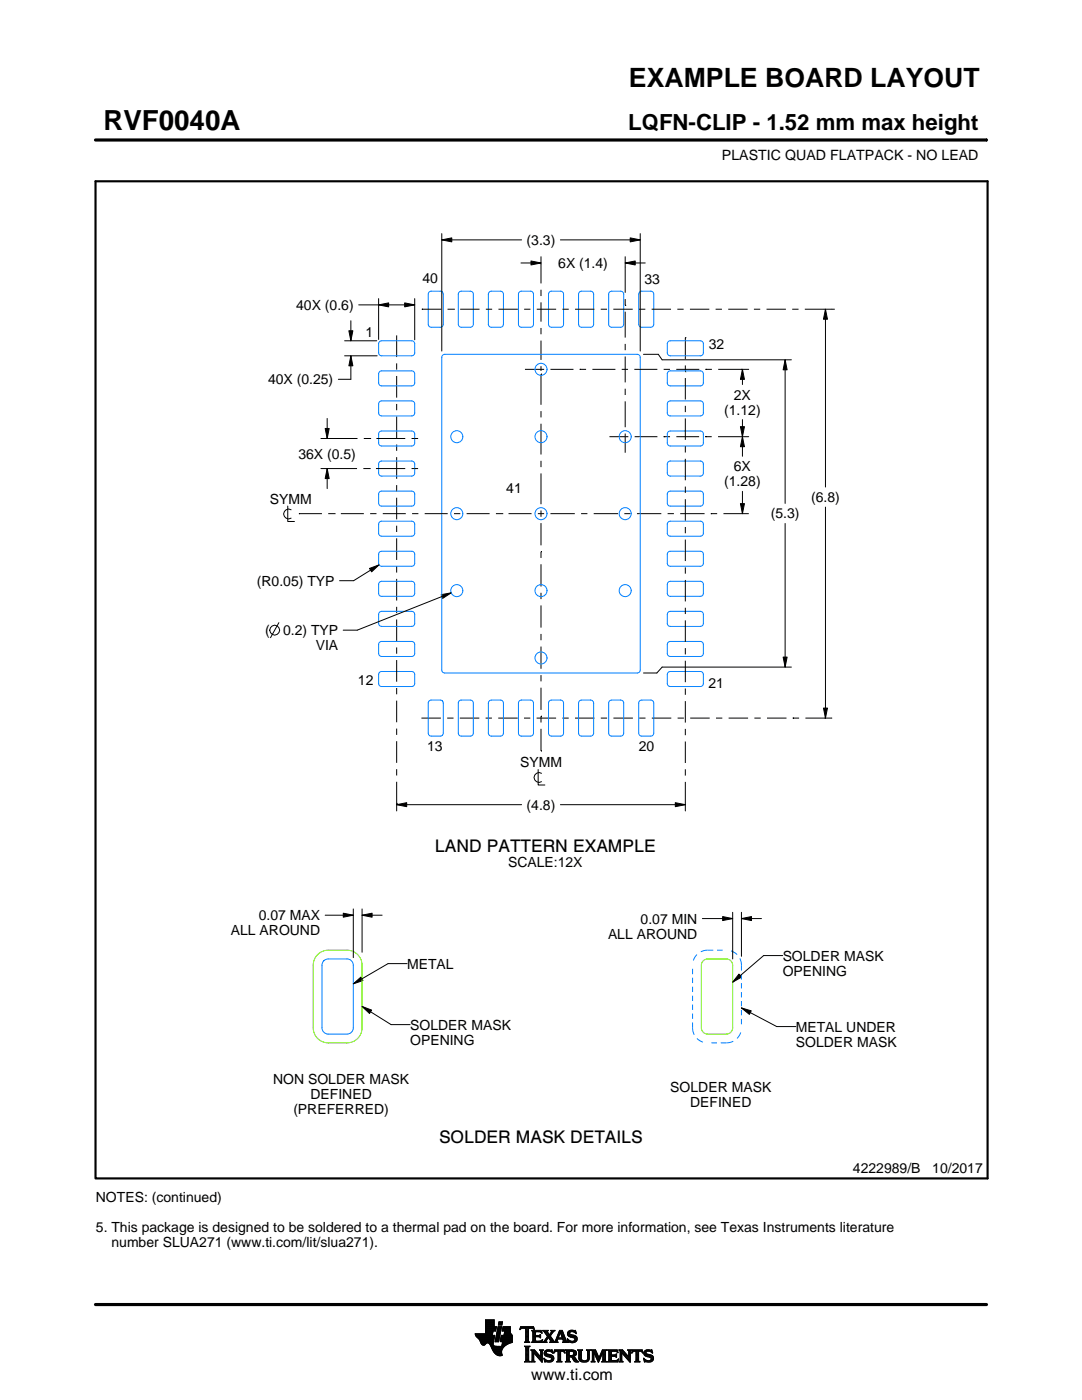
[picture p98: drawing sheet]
<svg xmlns="http://www.w3.org/2000/svg" width="216mm" height="279mm" viewBox="0 0 216 279" stroke-linecap="round" stroke-linejoin="round" font-family="sans-serif">
<defs><g id="words">
<text font-size="5.5" x="20.6" y="26">RVF0040A</text>
<text font-size="5.3" x="125.5" y="17.4">EXAMPLE BOARD LAYOUT</text>
<text font-size="4.4" x="125.3" y="26">LQFN-CLIP - 1.52 mm max height</text>
<g font-size="3.5">
<text x="86.8" y="170">LAND PATTERN EXAMPLE</text>
<text x="87.6" y="228.1">SOLDER MASK DETAILS</text>
</g>
<text font-size="3.2" x="106" y="275.3">www.ti.com</text>
<g font-size="2.8">
<text x="144.1" y="32">PLASTIC QUAD FLATPACK - NO LEAD</text>
<text x="105.1" y="48.9">(3.3)</text>
<text x="111.4" y="53.5">6X (1.4)</text>
<text x="84.3" y="56.5">40</text>
<text x="128.6" y="56.6">33</text>
<text x="59.1" y="61.8">40X (0.6)</text>
<text x="72.9" y="67.2">1</text>
<text x="141.4" y="69.6">32</text>
<text x="53.5" y="76.7">40X (0.25)</text>
<text x="144.5" y="82.7">(1.12)</text>
<text x="146.4" y="79.7">2X</text>
<text x="59.5" y="91.5">36X (0.5)</text>
<text x="146.4" y="94.1">6X</text>
<text x="53.8" y="100.6">SYMM</text>
<text x="101" y="98.3">41</text>
<text x="144.5" y="97.1">(1.28)</text>
<text x="161.8" y="100.2">(6.8)</text>
<text x="153.8" y="103.5">(5.3)</text>
<text x="51.3" y="116.9">(R0.05) TYP</text>
<text x="52.9" y="126.8">(</text>
<text x="56.5" y="126.8">0.2) TYP</text>
<text x="63" y="129.8">VIA</text>
<text x="71.4" y="136.7">12</text>
<text x="141.3" y="137.3">21</text>
<text x="85.2" y="149.9">13</text>
<text x="127.5" y="149.9">20</text>
<text x="103.8" y="153.2">SYMM</text>
<text x="105.1" y="161.6">(4.8)</text>
<text x="101.4" y="173.1">SCALE:12X</text>
<text x="51.6" y="183.6">0.07 MAX</text>
<text x="127.8" y="184.3">0.07 MIN</text>
<text x="46.1" y="186.6">ALL AROUND</text>
<text x="121.3" y="187.3">ALL AROUND</text>
<text x="156.2" y="191.7">SOLDER MASK</text>
<text x="81.2" y="193.3">METAL</text>
<text x="156.2" y="194.7">OPENING</text>
<text x="81.8" y="205.5">SOLDER MASK</text>
<text x="81.8" y="208.5">OPENING</text>
<text x="158.8" y="205.9">METAL UNDER</text>
<text x="158.8" y="208.9">SOLDER MASK</text>
<text x="54.5" y="216.4">NON SOLDER MASK</text>
<text x="61.9" y="219.4">DEFINED</text>
<text x="133.8" y="218">SOLDER MASK</text>
<text x="137.7" y="221">DEFINED</text>
<text x="58.5" y="222.4">(PREFERRED)</text>
<text x="19.1" y="239.9">NOTES: (continued)</text>
<text x="170.2" y="234.2">4222989/B</text>
<text x="186" y="234.2">10/2017</text>
<text x="19.1" y="245.9">5. This package is designed to be soldered to a thermal pad on the board. For more information, see Texas Instruments literature</text>
<text x="22.2" y="248.9">number SLUA271 (www.ti.com/lit/slua271).</text>
</g>
</g></defs>
<g fill="none" stroke="#000" stroke-width=".2">
<path d="M19.1 27.9h177.7M196.8 27.7v.5M75.6 59.6v8.1M82.7 59.6v8.2M88.1 47.9l2-.4v.8zM88.1 46.6v23.5M88.1 47.9h16M103.9 52.5h4M106 52.1l1.9 .4-1.9 .4zM107.9 51.2v5.4M107.9 57.8v1.3M111.8 47.9h16"/>
<path d="M124.7 52.5l2-.4v.8zM124.7 51.2v7.2M124.7 59.7v1.2M124.7 52.5h4.1M125.8 47.5l2 .4-2 .4zM127.8 46.6v23.5M68.8 71h6.5M68.8 68h6.4M69.6 66h.8l-.4 2zM70 71l.4 2h-.8zM70 64v4M70 71v4.7h-2.5"/>
<path d="M71.6 60.8h11.1M75.6 60.8l1.9-.4v.8zM79.1 66.9v4.4M79.1 72.5v1.3M79.1 75v4.4M80.8 60.4l1.9 .4-1.9 .4zM84.2 61.7h.1M84.2 61.7h3.8M89.3 61.7h1.3M90.6 61.7h.1M91.8 61.7h3.9M96.9 61.7h1.3"/>
<path d="M99.5 61.7h3.8M104.6 61.7h1.2M104.7 73.7h3.9M107.1 61.7h3.9M107.9 74.6h.1M107.9 60.3v3.9M107.9 65.5v1.2M107.9 68v3.8M107.9 73.1v.9M107.9 74.6v6.2M109.8 73.7h4.6M112.2 61.7h1.3"/>
<path d="M114.7 61.7h3.9M115.7 73.7h.1M115.7 73.7h1.2M118.2 73.7h4.6M119.9 61.7h1.2M122.4 61.7h3.9M124.1 73.7h1.2M124.7 60.9h.1M124.7 62.2v5.2M124.7 68.6v1.3M124.7 71.1v5.2M124.7 77.6v1.2"/>
<path d="M126.6 73.7h4.6M127.5 61.7h1.3M128.4 70.7h3l.7 1.1h25.8M130 61.7h3.9M132.4 73.7h1.3M134.9 73.7h4.6M135.2 61.7h1.2M136.7 74.2h.1M136.7 67.4h.1M136.7 67.4v4.3M136.7 72.9v1.3M136.7 75.4v4.3"/>
<path d="M137.7 61.7h3.8M140.8 73.7h.1M140.8 73.7h1.3M142.8 61.7h1.3M143.3 73.7h6.1M145.3 61.7h3.9M147.9 73.7h.1M148.1 73.7l.4 2h-.8zM148.1 73.7v3M150.4 61.7h1.3M153 61.7h3.8M156.7 71.8l.4 2h-.8z"/>
<path d="M156.7 71.8v28.7M158.1 61.7h1.2M160.6 61.7h6M164.7 61.7l.4 2h-.8zM164.7 61.7v35.5M64 87.5h7.3M64 93.5h7.2M64.9 85.5h.8l-.4 2zM65.3 93.5l.4 2h-.8zM65.3 83.5v4M65.3 93.5v4M65.6 87.5h.1"/>
<path d="M72.5 93.5h1.3M72.6 87.5h1.3M73.8 93.5h.1M73.9 87.5h.1M75 93.5h5.9M75.1 87.5h5.8M79.1 80.6v1.3M79.1 83.1v4.4M79.1 88.7v1.3M79.1 91.2v4.4M79.1 96.8v1.3M79.1 99.3v4.4"/>
<path d="M82.1 93.5h1.3M82.1 87.5h1.3M107.9 82v1.3M107.9 84.6v6.1M107.9 92v1.2M107.9 94.5v6.1M121.6 87.2h3.8M124.7 80.1v5.2M124.7 86.5v3.9M126.6 87.2h4.6M132.4 87.2h.1M132.4 87.2h1.3"/>
<path d="M135 87.2h4.5M136.7 81v1.2M136.7 83.5v4.3M136.7 89v1.3M136.7 91.6v4.2M136.7 97.1v1.3M136.7 99.6v4.3M140.8 87.2h.1M140.8 87.2h1.2M143.3 87.2h6.1M147.7 85.2h.8l-.4 2zM148.1 87.2l.4 2h-.8z"/>
<path d="M148.1 83.7v7.4M148.1 98.1v4.4M57.4 101v3.1h1.4M58.1 101.7a.98 .98 0 0 0-1.5 .9 .98 .98 0 0 0 1.5 .8M59.6 102.5h.1M59.6 102.5h4.6M65.5 102.5h1.3M66.8 102.5h.1M68 102.5h4.6M73.7 113.4l1.9-.7-1.4 1.4zM73.9 102.5h1.2M75.6 112.7l-5 3.2h-2.8"/>
<path d="M76.4 102.5h4.6M79.1 104.9v1.3M79.1 107.4v4.4M79.1 113v1.3M79.1 115.5v4.4M82.2 102.5h1.3M84.7 102.5h4.6M88 118.7l2-.4-1.7 1.1zM90 118.3l-18.7 7.5h-2.8M90.6 102.5h1.2M93.1 102.5h4.6M99 102.5h1.2"/>
<path d="M100.2 102.5h.1M101.5 102.5h4.6M107.3 102.5h1.3M107.9 110.1h.1M107.9 101.9v1.2M107.9 104.4v4.4M107.9 110.1v1.3M107.9 112.6v4.4M107.9 118.3v1.3M109.8 102.5h4.9M116 102.5h1.2M118.5 102.5h4.8"/>
<path d="M124.6 102.5h1.2M127.1 102.5h4.9M133.2 102.5h1.3M135.7 102.5h4.9M136.7 105.2v1.2M136.7 107.7v4.3M136.7 113.2v1.3M136.7 115.7v4.3M141.8 102.5h.1M141.8 102.5h1.3M144.4 102.5h4.8M147.7 100.5h.8l-.4 2z"/>
<path d="M149.2 102.5h.1M156.7 104.5v28.6M164.7 101.2v42.1M55.6 124.3l-1.6 3M79.1 121.1v1.3M79.1 123.6v4.3M79.1 129.2v1.3M79.1 131.7v4.3M79.1 137.3v1.3M79.1 139.8v4.3M107.9 120.8v4.5M107.9 126.5v1.3"/>
<path d="M107.9 129v4.5M107.9 134.7v1.3M107.9 137.2v4.5M136.7 121.3v1.2M136.7 123.8v4.3M136.7 129.3v1.3M136.7 131.9v4.2M136.7 137.4v1.3M136.7 139.9v4.3M156.3 131.1h.8l-.4 2zM157.9 133.1h-25.8l-1 1.2h-2.7M79.1 145.4v1.3"/>
<path d="M79.1 147.9v4.3M79.1 153.5v1.3M79.1 156v5.8M84.1 143.3h3.9M89.2 143.3h1.3M91.8 143.3h3.8M96.9 143.3h1.3M99.4 143.3h3.9M104.6 143.3h1.2M107.1 143.3h3.9M107.4 153.6v3.1h1.3M107.9 142.9h.1"/>
<path d="M107.9 149.9h.1M107.9 142.9v1.3M107.9 145.5v4.4M108 154.3a.98 .98 0 0 0-1.5 .9 .98 .98 0 0 0 1.5 .8M112.2 143.3h1.3M114.7 143.3h3.9M119.9 143.3h1.2M122.4 143.3h3.9M127.5 143.3h1.3M130.1 143.3h3.8M135.2 143.3h1.3M136.7 145.5v1.2"/>
<path d="M136.7 148v4.3M136.7 153.5v1.3M136.7 156v5.8M137.7 143.3h3.9M142.9 143.3h1.2M145.4 143.3h3.9M150.5 143.3h1.3M153 143.3h3.9M158.2 143.3h.1M158.2 143.3h1.3M160.7 143.3h5.3M164.3 141.3h.8l-.4 2z"/>
<path d="M164.6 143.3h.1M79.1 160.6l2-.4v.8zM79.1 160.3h.1M79.1 160.6h25M111.8 160.6h24.9M134.8 160.2l1.9 .4-1.9 .4zM64.9 182.6h5.6M68.5 182.2l2 .4-2 .4zM70.5 196.3l1.5-1.3 .4 .7zM70.5 181.4v9.7M72.2 182.6l2-.4v.8zM72.2 181.4v8.6"/>
<path d="M72.2 182.6h4M81.2 192.3h-3.8l-6.9 4M140.1 183.3h6.1M144.2 182.9l2 .4-2 .4zM146.2 182.1v9.3M147.5 194.4l.5 .6-1.8 1zM147.9 183.3l2-.4v.8zM147.9 182.1v8.8M147.9 183.3h4M156.2 190.7h-3.8l-6.2 5.3M72.2 200.9l2 .7-.5 .7zM72.2 200.9l5.8 3.6h3.8"/>
<path d="M147.9 201.2l2 .5-.4 .7zM147.9 201.2l7.1 3.7h3.8M94.8 266.2h3.5M94.8 266.3h3.5M94.9 266.4h3.3M94.9 266.5h3.8l-.2 1.2M94.9 266.5h3.8M95 266.6h3.7M95 266.7h3.7M95.1 266.8h3.6M95.2 266.9h3.4M95.3 267h3.3"/>
<path d="M95.4 267.1h3.2M95.5 267.2h3.1M95.6 267.3h3M95.7 267.4h2.8M95.7 267.5h2.8M95.8 267.6h2.7M95.8 267.7h2.7M95.9 267.8h2.6M95.9 267.9h2.5M95.9 268h2.5M96 268h1.1M96 268.1h1"/>
<path d="M96.1 268.2h.8M96.1 268.3h.7M96.2 268.4h.6M96.3 268.4h.4M96.9 266.1h1.4M96.9 266h1.4M96.9 265.9h1.4M96.9 265.8h1.5M96.9 265.7h1.5M96.9 264.7l2.2 .1-.2 .9h-.5l-.2 .8M96.9 265.6h2M96.9 265.5h2"/>
<path d="M96.9 265.4h2M96.9 265.3h2.1M96.9 265.2h2.1M96.9 265.1h2.1M96.9 265h2.1M96.9 264.9h2.1M96.9 264.8h2.2M96.9 264.6h1.7M96.9 264.5h1.7M96.9 264.4h1.7M96.9 264.3h1.7M96.9 264.2h1.7"/>
<path d="M96.9 264.1h1.7M96.9 264h1.7M96.9 263.9h1.7M96.9 263.8h1.7M96.9 263.7h1.7M96.9 263.6h1.7M96.9 263.5h1.7M96.9 263.4h1.7M97.5 268h.9M97.6 268.1h.8M97.7 268.2h.7M97.7 268.3h.7"/>
<path d="M97.8 268.4h.6M97.9 268.5h.6M97.9 268.6h.7M98 268.7h1.1M98 268.8h2.6M98 268.8h2.5M98.1 268.9h2.3M98.1 269h2.3M98.1 269.1h2.2M98.2 269.2h2.1M98.2 269.2h2M98.2 269.3h2"/>
<path d="M98.3 269.4h1.9M98.3 269.5h1.8M98.4 269.6h1.7M98.4 268v.4l.3 .2 2 .1M98.5 269.7h1.6M98.5 267.7l-.1 .3M98.5 269.8h1.6M98.6 269.9h1.5M98.6 264.8v-1.4h-1.7v2.8h-2.1l.1 .3 .8 .9 .6 1h.4l.5-.4 .4 .1 1 1.8 .8 .6h.8l-.1-1.1 .8-.9M98.6 270h1.5M98.7 270h1.4M98.8 270.1h1.3"/>
<path d="M98.8 267.7h.7M98.8 267.6h.7M98.8 267.5h.7M98.9 270.2h1.2M98.9 267.4h.7M98.9 267.3h.7M98.9 267.2h.7M98.9 267.1h.7M98.9 267h.7M98.9 270.3h1.3M99 266.9h.6M99 266.9h.7"/>
<path d="M99 266.8h.7M99 266.7h.7M99 266.6h.7M99 266.5h.7M99.1 270.4h1.1M99.1 266.4h.7M99.1 266.3h.7M99.1 266.2h.7M99.1 266.1h.7M99.1 266h.7M99.2 265.9h.7M99.2 265.8h.7"/>
<path d="M99.2 270.4h1M99.2 265.7h.7M99.2 265.6h.7M99.2 265.5h.7M99.3 265.4h.6M99.3 265.4h.7M99.3 265.3h.7M99.3 265.2h.7M99.3 265.1h.7M99.3 265h.7M99.4 270.5h.8M99.4 264.9h.7"/>
<path d="M99.4 264.8h.7M99.4 264.8h.7l-.6 3h-.7zM99.4 264.5l.2-.7h.7l-.2 .7h-.7M99.5 264.4h.6M99.5 264.3h.7M99.5 264.2h.7M99.5 264.1h.7M99.5 264h.7M99.5 263.9h.7M99.6 263.8h.7M99.8 270.6h.1M99.8 267.7h2.4"/>
<path d="M99.8 267.6h2.4M99.8 267.5h2.4M99.9 267.4h2.3M99.9 267.3h2.3M99.9 267.2h2.3M99.9 267.1h2.3M99.9 267h2.3M99.9 266.9h2.3M100 266.9h2.2M100 266.8h2.2M100 266.7h2.2M100 266.6h2.2"/>
<path d="M100 266.5h2.2M100.1 268.6h.7M100.2 268.5h.7M100.2 268.4h.8M100.2 268.4h.9M100.2 268.3h1M100.2 268.2h1.2M100.2 265.6h1.6M100.2 268.1h1.4M100.2 265.5h1.6M100.2 268h1.6M100.3 265.4h1.5"/>
<path d="M100.3 268h1.7M100.3 267.9h1.9M100.3 265.3h1.5M100.3 267.8h1.9M100.3 265.2h1.5M100.3 265.1h1.5M100.3 265h1.5M100.4 264.9h1.4M100.4 264.8h1.4M100.6 266.5l.1-.8h-.5l.2-.9h1.4l.1 1.1 .3 .6v1.4l-1.3 .6M100.6 266.4h1.5M100.6 266.3h1.4"/>
<path d="M100.6 266.2h1.4M100.6 266.1h1.3M100.7 266h1.2M100.7 265.9h1.2M100.7 265.8h1.1M100.7 265.7h1.1M102.2 266.5h-2.2l-.2 1.1 .1 .2h.4l-.2 .9M103.7 265.3h.1M103.8 265.2h.2M103.8 265h2.8M103.8 264.9h2.7M103.9 264.8h2.6"/>
<path d="M104.7 267.8h1M104.7 271.8h1.1M104.7 268.7h1M104.8 267.7h.7M104.8 271.7h.8M104.9 265.2h.6M104.9 268.9h.6M104.9 267.6h.6M104.9 267.5l-.2 .3M104.9 267.5h.6M104.9 267.4h.6M104.9 267.3h.6"/>
<path d="M104.9 267.2h.6M104.9 267.1h.6M104.9 267h.6M104.9 266.8h.6M104.9 266.7h.6M104.9 266.6h.6M104.9 266.5h.6M104.9 266.4h.6M104.9 266.3h.6M104.9 266.2h.6M104.9 266.1h.6M104.9 265.9h.6"/>
<path d="M104.9 265.8h.6M104.9 265.7h.6M104.9 265.6h.6M104.9 265.5h.6M104.9 265.4h.6M104.9 265.3h.6M104.9 271.5h.6M104.9 269h.6M104.9 271.4h.6M104.9 271.4v-2.4l-.2-.4h1.1l-.3 .4v2.4M104.9 271.4l-.2 .4h1.1l-.3-.4M104.9 271.3h.6"/>
<path d="M104.9 271.2h.6M104.9 271.1h.6M104.9 271h.6M104.9 270.9h.6M104.9 270.8h.6M104.9 270.6h.6M104.9 270.5h.6M104.9 270.4h.6M104.9 270.3h.6M104.9 270.2h.6M104.9 270.1h.6M104.9 270h.6"/>
<path d="M104.9 269.9h.6M104.9 269.8h.6M104.9 269.6h.6M104.9 269.5h.6M104.9 269.4h.6M104.9 269.3h.6M104.9 269.2h.6M104.9 269.1h.6M105.5 267.5l.2 .3M105.5 267.5v-2.3l.7-.1 .4 .3-.1-.6h-2.6l-.1 .6 .4-.3 .7 .1v2.3M105.7 267.8h-1M105.9 271.8h.8"/>
<path d="M105.9 269.4h.8M106.1 269.5h.7M106.1 267.8h2M106.1 271.7h.5M106.2 269.6h.7M106.2 271.5h.3M106.2 265.6h1.8M106.2 269.8h.8M106.2 271.4h.3M106.2 271.4l-.3 .4h.8l-.2-.4M106.2 271.3h.3M106.2 271.2h.3"/>
<path d="M106.2 271.1h.3M106.2 271h.3M106.2 270.9h.3M106.2 270.8h.3M106.2 270.6h.3M106.2 270.5h.3M106.2 270.4h.3M106.2 270.3h.3M106.2 270.2h.3M106.2 270.1h.3M106.2 270h1M106.2 269.9h.9"/>
<path d="M106.2 269.8v1.6M106.2 269.8l-.3-.4h.8l1.2 1.4M106.3 267.7h1.8M106.3 265.7h1.8M106.3 267.6h.6M106.3 265.8h.6M106.3 267.5l-.2 .3M106.3 267.5h.5M106.3 267.4h.5M106.3 267.3h.5M106.3 267.2h.5M106.3 267.1h.5"/>
<path d="M106.3 267h.5M106.3 266.8h.5M106.3 266.7h1.6M106.3 266.6h1.6M106.3 266.5h.5M106.3 266.4h.5M106.3 266.3h.5M106.3 266.2h.5M106.3 266.1h.5M106.3 265.9h.5M106.4 265.2h.2M106.5 270h.1"/>
<path d="M106.5 270v1.4M106.5 265.3h.1M106.6 270.1h.7M106.7 270.2h.7M106.8 270.3h.7M106.8 265.9l.2-.1h.6l.6 .2-.2-.5h-1.9l.2 .3v1.7M106.8 265.9v.6h.8l.3-.2v.7M106.9 270.4h.7M107 270.5h.7M107.1 270.6h.7M107.2 270.8h1M107.3 270.9h.9"/>
<path d="M107.4 271h.8M107.5 271.1h.7M107.6 271.2h.6M107.6 266.5h.3M107.7 271.3h.5M107.7 269.4h.7M107.7 266.8h.2M107.7 267.6h.5M107.8 266.4h.1M107.8 271.4h.4M107.8 267h.1M107.8 265.8h.3"/>
<path d="M107.8 269.5h.5M107.9 271.5h.3M107.9 269.6h.3M107.9 267l-.3-.2h-.8l.1 .8h.9l.5-.2M107.9 269.8h.3M107.9 270.6h.3M107.9 270.5h.3M107.9 270.4h.3M107.9 270.3h.3M107.9 270.2h.3M107.9 270.1h.3M107.9 270h.3"/>
<path d="M107.9 269.9h.3M107.9 269.8v1M107.9 269.8l-.2-.4h.7l-.2 .4M108 271.7h.2M108 265.9h.1M108 267.5h.2M108.1 271.8h.1M108.1 266.1h.1M108.2 267.4h.1M108.2 269.8v2.1l-1.7-1.9M108.2 267.8h.9M108.3 267.4l-.2 .5-2-.1"/>
<path d="M108.3 265.6h1M108.5 267.7h.5M108.5 271.1l.8 .4h.5l.2-.2-.1-.3-1-.4-.3-.3 .1-.7 .8-.2 .5 .1 .2-.1 .1 .6-.9-.3-.3 .1-.1 .3 1.3 .4 .2 .6M108.5 271.1h.1M108.5 265.7h.7M108.5 271.2h.2M108.6 271.3h.2M108.6 270.1h.4M108.6 270h.4M108.6 270.2h.6M108.6 267.6h.4M108.6 271.4h.4"/>
<path d="M108.6 269.9h.4M108.6 270.3h1M108.6 265.8h.7M108.6 271.5h.8M108.6 269.8h.5M108.7 271.7h1.5M108.7 270.4h1.3M108.7 267.5h.3M108.7 271.8h.1M108.7 265.9h.6M108.7 269.6h1.5M108.8 267.4h.3"/>
<path d="M108.8 270.5h1.5M108.8 266.1h.6M108.8 269.5h1.4M108.8 267.3h.4M108.9 266.2h.6M108.9 267.2h.4M108.9 266.3h.6M108.9 270.6h1.5M109 267.1h.3M109 266.4h1M109.1 271.8h.9M109.1 269.4h.7"/>
<path d="M109.1 267h.9M109.1 266.5h.8M109.1 267.8h-.9M109.2 266.8h.8M109.2 266.6h.6M109.2 266.7h.7M109.2 266.7l-.6 .9-.4 .2M109.3 270.8h1.1M109.5 267.1h.6M109.6 267.2h.6M109.7 271.5h.7M109.7 267.3h.6"/>
<path d="M109.7 267.8l.2-.1-.5-.8-.4 .8 .1 .1M109.7 267.8h1.6M109.7 266.3h.4M109.7 267.4h.6M109.8 270.9h.7M109.8 266.2h.3M109.8 266.6l.9 1.2 1-2.3h.5l.8 2.1 .3 .2M109.8 267.5h.6M109.9 266.1h.3M109.9 269.8h.4M109.9 267.6h.6M109.9 267.7h.7"/>
<path d="M109.9 271.4h.5M109.9 265.9h.4M110 271h.5M110 265.6h.7M110 265.9l-.4 .5-.4-.6 .2-.3h-1.1l.9 1.2M110 265.9l.1-.2-.2-.2h.8l-.9 1.1M110 271.3h.5M110 265.8h.4M110 271.1h.5M110 271.2h.5M110.1 269.4h.1M110.1 265.7h.4"/>
<path d="M110.1 269.9h.2M110.2 270h.1M110.5 270h.1M110.5 269.9h.2M110.5 271.1l-.3 .6-.7 .2-.6-.2-.2 .1-.2-.7M110.5 269.8h.3M110.6 269.6h2.1M110.6 269.5h2M110.6 269.4h2M110.7 267.7h.5M110.8 267.6h.4M110.9 267.5h.3"/>
<path d="M110.9 267.4h.3M111 267.3h.3M111 267.2h1.8M111 267.1h1.8M111.1 267h.3M111.1 271.8h1M111.1 266.8h.4M111.2 266.7h.3M111.2 267.5l.1-.2h1l.1 .2M111.2 267.5v.3h.1M111.2 266.6h.3M111.3 266.5h.3"/>
<path d="M111.3 271.7h.6M111.3 266.4h.3M111.3 271.5h.6M111.3 267.8h-1.6M111.3 269.8h.6M111.4 266.3h.3M111.4 271.4h.5M111.4 271.4l-.1-1.7h-.4l-.4 .4 .2-.7h1.9l.1 .7-.4-.4h-.4v1.7M111.4 270.5h.5M111.4 270.4h.5M111.4 270.3h.5M111.4 270.2h.5"/>
<path d="M111.4 270.1h.5M111.4 270h.5M111.4 269.9h.5M111.4 271.4l-.3 .4h1l-.2-.4M111.4 271.3h.5M111.4 271.2h.5M111.4 271.1h.5M111.4 271h.5M111.4 270.9h.5M111.4 270.8h.5M111.4 270.6h.5M111.4 266.2h.3"/>
<path d="M111.4 266.1h.4M111.5 265.9h.9M111.5 265.8h.8M111.6 265.7h.7M111.6 265.6h.6M111.8 265.9l.4 1.1h-.8zM111.9 266.1h.5M111.9 266.2h.5M111.9 266.3h.6M112 266.4h.5M112 266.5h.6M112.1 266.6h.5"/>
<path d="M112.1 266.7h.6M112.1 266.8h.6M112.2 267h.5M112.2 267.8h1.1M112.3 267.3h.6M112.3 267.4h.6M112.4 267.5h.6M112.4 267.5v.3h-.2M112.4 269.8h.3M112.4 267.6h.6M112.4 267.7h.7M112.6 269.9h.1"/>
<path d="M112.6 270h.2M112.8 271.8h1M112.8 269.4h1.6M113 269.5h1.7M113 271.7h.7M113 269.6h1.9M113 271.5h.6M113 269.8h.6M113 271.4h.6M113 271.4l-.2 .4h1l-.2-.4M113 271.3h.6M113 271.2h.6"/>
<path d="M113 271.1h.6M113 271h.6M113 270.9h.6M113 270.8h1.5M113 270.6h1.6M113 270.5h1.8M113 270.4h.6M113 270.3h.6M113 270.2h.6M113 270.1h.6M113 270h.6M113 269.9h.6"/>
<path d="M113 269.8v1.6M113 269.8l-.2-.4h1.5l.5 .2 .2 .3v.4l-.2 .3-.4 .1M113.2 267.3h.2M113.2 267.4h.3M113.2 266.2h.5M113.2 266.3h.6M113.2 266.1h.5M113.3 267.5h.3M113.3 267.8h-1.1M113.3 266.4h.9M113.3 265.9h.4M113.3 267.6h.6"/>
<path d="M113.3 266.5h1.3M113.3 267.7h1.6M113.3 265.8h.5M113.3 267.8h.2M113.4 266.6h1.5M113.4 265.7h1.5M113.4 265.7l.5-.2 .7 .1 .2-.1 .1 .7-.7-.4h-.4l-.1 .3 .1 .2 .9 .2 .4 .3 .1 .5-.3 .5-.6 .2-.7-.2-.2 .1-.2-.7 .9 .5 .4-.1 .2-.3-.1-.3-1.2-.4-.2-.5zM113.5 266.7h1.5M113.5 265.6h1.4M113.6 271.4v-.6h.4l.7 .9 .8 .1M113.6 269.9l.1-.2 .7 .2v.4l-.4 .2M113.6 269.9v.6"/>
<path d="M113.7 267.8h1.1M113.8 266.8h1.3M113.8 265.5h.6M114 268h.4M114.1 270.9h.6M114.2 271h.6M114.2 271.1h.7M114.3 271.2h.6M114.3 267h.8M114.3 269.8h.7M114.3 270.4h.6M114.4 271.3h.6"/>
<path d="M114.4 270.7l1.1 1.1M114.4 270.7h.1M114.4 271.4h.7M114.4 269.9h.6M114.4 270.3h.6M114.5 267.6h.5M114.5 270.2h.5M114.5 270h.5M114.5 265.8h.4M114.5 270.1h.5M114.5 271.5h.7M114.6 271.7h.7"/>
<path d="M114.6 267.1h.6M114.6 267.5h.5M114.7 267.2h.5M114.7 267.4h.5M114.7 265.9h.3M114.7 267.3h.5M114.7 271.8h.8M114.8 266.1h.2M114.9 266.2h.1M115.3 269.4h.9M115.4 269.5h.7M115.5 269.6h.5"/>
<path d="M115.5 269.8h.5M115.5 269.8v1.4l.4 .5 .6 .2 .6-.1 .4-.3 .1-.5M115.5 271h.5M115.5 270.9h.5M115.5 270.8h.5M115.5 270.6h.5M115.5 270.5h.5M115.5 270.4h.5M115.5 270.3h.5M115.5 270.2h.5M115.5 270.1h.5M115.5 270h.5"/>
<path d="M115.5 269.9h.5M115.5 269.8l-.2-.4h.9l-.2 .4M115.5 271.1h.5M115.5 271.2h.5M115.5 271.3h.6M115.6 271.4h.6M115.7 271.5h.8M115.8 271.7h1.5M116 271l.2 .4 .4 .2 .5-.2 .2-.4M116 269.8v1.2M116 271.8h1.1M116.8 271.5h.6"/>
<path d="M117 269.4h.8M117.1 271.4h.4M117.2 269.5h.5M117.2 271.3h.4M117.2 269.6h.4M117.2 271.2h.4M117.2 271.1h.4M117.3 269.8h.3M117.3 271h.3M117.3 270.9h.3M117.3 270.8h.3M117.3 270.6h.3"/>
<path d="M117.3 270.5h.3M117.3 270.4h.3M117.3 270.3h.3M117.3 270.2h.3M117.3 270.1h.3M117.3 270h.3M117.3 269.9h.3M117.6 269.8l.2-.4h-.8l.2 .3 .1 1.3M117.6 269.8v1.2M118 271.8h.7M118 269.4h.8M118.1 269.5h.8"/>
<path d="M118.1 271.7h.5M118.2 269.6h.7M118.2 271.5h.3M118.2 269.8h.8M118.2 271.4h.3M118.2 269.8l-.2-.4h.8l.7 1.6 .7-1.6h.9l-.3 .4M118.2 271.4l-.2 .4h.7l-.2-.4M118.2 271.3h.3M118.2 271.2h.3M118.2 271.1h.3M118.2 271h.3M118.2 270.9h.3"/>
<path d="M118.2 270.8h.3M118.2 270.6h.3M118.2 270.5h.3M118.2 270.4h.3M118.2 270.3h.3M118.2 270.2h.3M118.2 270.1h.3M118.2 270h.9M118.2 269.9h.8M118.2 269.8v1.6M118.6 270.1h.5M118.6 270.2h.6"/>
<path d="M118.7 270.3h.5M118.7 270.4h.6M118.8 270.5h.5M118.8 270.6h.6M118.9 270.8h.5M118.9 270.9h.6M119 271h.8M119 271.1h.8M119.1 271.2h.6M119.1 271.3h.6M119.2 271.4h.4M119.2 271.5h.4"/>
<path d="M119.3 271.7h.2M119.3 271.8h.2M119.6 270.9h.3M119.6 270.8h.3M119.7 270.6h.3M119.7 270.5h.3M119.8 270.4h.3M119.8 270.3h.3M119.9 270.2h.3M119.9 270.1h.3M120 270h.8M120 269.9h.8"/>
<path d="M120 269.8h.8M120.1 271.8h1M120.1 269.6h.7M120.1 269.5h.8M120.2 269.4h.9M120.2 271.7h.7M120.3 271.5h.5M120.3 271.4h.5M120.3 271.4l-.2 .4h1l-.3-.4M120.3 271.4v-1.5l-.9 2-.9-2v1.5M120.3 271.3h.5M120.3 271.2h.5"/>
<path d="M120.3 271.1h.5M120.3 271h.5M120.3 270.9h.5M120.3 270.8h.5M120.3 270.6h.5M120.3 270.5h.5M120.3 270.4h.5M120.3 270.3h.5M120.3 270.2h.5M120.3 270.1h.5M120.8 269.8v1.6M121.2 271.8h2"/>
<path d="M121.2 269.4h1.9M121.4 269.5h1.8M121.4 271.7h1.9M121.5 269.6h1.7M121.5 271.5h1.8M121.5 269.8h.5M121.5 271.4h.5M121.5 269.8l-.3-.4h1.9l.2 .6M121.5 269.9h.5M121.5 269.8v1.6M121.5 271.3h.5M121.5 271.2h.5"/>
<path d="M121.5 271.1h.5M121.5 271h.5M121.5 270.9h.5M121.5 270.8h.5M121.5 270.6h1.5M121.5 270.5h1.5M121.5 270.4h1.5M121.5 270.3h.5M121.5 270.2h.5M121.5 270.1h.5M121.5 270h.5M122.6 270.4l.4-.2v.7l-.2-.2h-.8v.8h.2"/>
<path d="M122.9 270.8h.1M122.9 270.3h.1M123 269.8h.3M123.1 271.4h.3M123.2 269.9h.1M123.3 270h.1M123.3 270l-.4-.3h-.8l-.1 .7M123.3 271.3h.1M123.4 271.2h.1M123.4 271.2l-.2 .6h-2l.3-.4M123.4 271.2l-.3 .3h-.4M123.5 271.8h.8"/>
<path d="M123.5 269.4h.7M123.6 269.5h.7M123.7 271.7h.5M123.7 269.6h.7M123.7 271.5h.4M123.7 269.8h.8M123.7 271.4h.4M123.7 271.4l-.2 .4h.8l-.2-.4M123.7 271.3h.4M123.7 271.2h.4M123.7 271.1h.4M123.7 271h.4"/>
<path d="M123.7 270.9h.4M123.7 270.8h.4M123.7 270.6h.4M123.7 270.5h.4M123.7 270.4h.4M123.7 270.3h.4M123.7 270.2h.4M123.7 270.1h.4M123.7 270h1M123.7 269.9h.9M123.7 269.8v1.6M123.7 269.8l-.2-.4h.7l1.2 1.4 .1-1"/>
<path d="M124.1 270v1.4M124.1 270h.1M124.2 270.1h.6M124.2 270.2h.7M124.3 270.3h.7M124.4 270.4h.7M124.5 270.5h.7M124.6 270.6h.7M124.7 270.8h1.1M124.8 270.9h1M124.9 271h.9M125 271.1h.8"/>
<path d="M125.1 271.2h.7M125.2 271.3h.6M125.2 269.4h.8M125.3 271.4h.5M125.4 269.5h.5M125.4 271.5h.4M125.4 269.6h.4M125.5 269.8h.3M125.5 269.8l-.3-.4h.8l-.2 .4M125.5 270.4h.3M125.5 270.3h.3M125.5 270.2h.3"/>
<path d="M125.5 270.1h.3M125.5 270h.3M125.5 269.9h.3M125.5 270.6h.3M125.5 270.5h.3M125.5 271.7h.3M125.6 271.8h.2M125.8 269.8v2.1l-1.7-1.9M126 270h.1M126.1 269.9h.1M126.1 269.8h.3M126.1 269.6h2.1"/>
<path d="M126.2 269.5h2M126.2 269.4h2M126.6 271.8h1.1M126.9 271.7h.6M126.9 271.5h.5M126.9 269.8h.5M126.9 271.4h.5M126.9 271.4v-1.7h-.5l-.3 .4 .1-.7h1.9l.2 .7-.4-.4h-.5v1.7M126.9 270.5h.5M126.9 270.4h.5M126.9 270.3h.5M126.9 270.2h.5"/>
<path d="M126.9 270.1h.5M126.9 270h.5M126.9 269.9h.5M126.9 271.4l-.3 .4h1.1l-.3-.4M126.9 271.3h.5M126.9 271.2h.5M126.9 271.1h.5M126.9 271h.5M126.9 270.9h.5M126.9 270.8h.5M126.9 270.6h.5M128 269.8h.3"/>
<path d="M128.1 269.9h.2M128.2 270h.1M128.4 271.1h.1M128.4 271.2h.2M128.5 271.3h.2M128.5 270.1h.4M128.5 270h.4M128.5 270.2h.6M128.5 271.4h.4M128.5 269.9h.4M128.5 270.3h1M128.5 271.5h.8"/>
<path d="M128.5 269.8h.5M128.6 271.7h1.5M128.6 270.4h1.3M128.6 271.8h.1M128.6 269.6h1.5M128.7 270.5h1.5M128.7 269.5h1.4M128.8 270.6h1.5M128.9 271.8h1M129 269.4h.7M129.1 270.8l-.6-.4 .1-.7 .5-.3 .8 .1 .2-.1 .1 .7-.8-.4-.4 .1-.1 .2 1.3 .5 .2 .6M129.1 270.8l.8 .2v.4l-.7 .1-.8-.4"/>
<path d="M129.2 270.8h1.1M129.6 271.5h.7M129.6 270.9h.8M129.8 269.8h.4M129.8 271.4h.5M129.9 271h.5M129.9 271.3h.5M129.9 271.1h.5M129.9 271.2h.5M129.9 269.4h.2M130 269.9h.2M130.1 270h.1"/>
<path d="M130.4 271.1l-.3 .6-.7 .2-.6-.2-.2 .1-.2-.7"/>
<circle cx="54.8" cy="125.8" r=".98"/>
</g>
<g fill="#000">
<path d="M88.1 47.9l2-.4v.8zM106 52.1l1.9 .4-1.9 .4zM124.7 52.5l2-.4v.8zM125.8 47.5l2 .4-2 .4zM69.6 66h.8l-.4 2zM70 71l.4 2h-.8zM75.6 60.8l1.9-.4v.8zM80.8 60.4l1.9 .4-1.9 .4zM148.1 73.7l.4 2h-.8zM156.7 71.8l.4 2h-.8zM164.7 61.7l.4 2h-.8zM64.9 85.5h.8l-.4 2z"/>
<path d="M65.3 93.5l.4 2h-.8zM148.1 87.2l.4 2h-.8zM147.7 85.2h.8l-.4 2zM73.7 113.4l1.9-.7-1.4 1.4zM88 118.7l2-.4-1.7 1.1zM147.7 100.5h.8l-.4 2zM156.3 131.1h.8l-.4 2zM164.3 141.3h.8l-.4 2zM79.1 160.6l2-.4v.8zM134.8 160.2l1.9 .4-1.9 .4zM68.5 182.2l2 .4-2 .4zM70.5 196.3l1.5-1.3 .4 .7z"/>
<path d="M72.2 182.6l2-.4v.8zM144.2 182.9l2 .4-2 .4zM147.5 194.4l.5 .6-1.8 1zM147.9 183.3l2-.4v.8zM72.2 200.9l2 .7-.5 .7zM147.9 201.2l2 .5-.4 .7z"/>
</g>
<path d="M19.1 36.2h178v199h-178z" fill="none" stroke="#000" stroke-width=".43"/>
<path d="M19 27.9h177.8M19 260.3h177.8" fill="none" stroke="#000" stroke-width=".63"/>
<g fill="none" stroke="#0080ff" stroke-width=".2">
<path d="M85.6 58.3l.5-.2h1.9l.3 .2 .1 .4v6.2l-.4 .4h-1.9a.6 .6 0 0 1-.6-.6l-.1-6zM91.6 58.3l.4-.2h1.8a.6 .6 0 0 1 .7 .6v6a.6 .6 0 0 1-.7 .6h-1.7a.6 .6 0 0 1-.7-.6v-6zM97.6 58.3l.5-.2h1.7a.6 .6 0 0 1 .6 .6l.1 6a.6 .6 0 0 1-.7 .6h-1.7a.6 .6 0 0 1-.7-.6v-6zM103.6 58.3l.5-.2h1.7a.6 .6 0 0 1 .6 .6l.1 6a.6 .6 0 0 1-.7 .6h-1.7a.6 .6 0 0 1-.6-.6l-.1-6zM109.6 58.3l.5-.2h1.7a.6 .6 0 0 1 .6 .6l.1 6a.6 .6 0 0 1-.7 .6h-1.7a.6 .6 0 0 1-.6-.6l-.1-6zM115.6 58.3l.4-.2h1.8a.6 .6 0 0 1 .7 .6v6a.6 .6 0 0 1-.7 .6h-1.7a.6 .6 0 0 1-.6-.6l-.1-6zM121.6 58.3l.5-.2h1.7a.6 .6 0 0 1 .7 .6v6a.6 .6 0 0 1-.7 .6h-1.7a.6 .6 0 0 1-.7-.6v-6zM127.6 58.3l.5-.2h1.7a.6 .6 0 0 1 .6 .6l.1 6a.6 .6 0 0 1-.7 .6h-1.7a.6 .6 0 0 1-.6-.6l-.1-6zM75.7 68.2l.5-.2h5.9a.6 .6 0 0 1 .6 .6l.1 1.8a.6 .6 0 0 1-.7 .6h-5.9a.6 .6 0 0 1-.6-.6l-.1-1.8zM75.7 74.2l.5-.2h5.9a.6 .6 0 0 1 .6 .6l.1 1.8a.6 .6 0 0 1-.7 .6h-5.9a.6 .6 0 0 1-.6-.6l-.1-1.8zM88.3 70.9l.5-.2h38.3a.6 .6 0 0 1 .7 .6v62.4a.6 .6 0 0 1-.7 .6h-38.3a.6 .6 0 0 1-.7-.6v-62.4zM133.3 68.2l.4-.2h6a.6 .6 0 0 1 .6 .6l.1 1.8a.6 .6 0 0 1-.6 .6h-6a.6 .6 0 0 1-.6-.6l-.1-1.8z"/>
<path d="M133.3 74.2l.4-.2h6a.6 .6 0 0 1 .6 .6l.1 1.8a.6 .6 0 0 1-.6 .6h-6a.6 .6 0 0 1-.6-.6l-.1-1.8zM75.7 80.2l.5-.2h5.9a.6 .6 0 0 1 .6 .6l.1 1.8a.6 .6 0 0 1-.7 .6h-5.9a.6 .6 0 0 1-.6-.6l-.1-1.8zM75.7 86.2l.5-.2h5.9a.6 .6 0 0 1 .6 .6l.1 1.8a.6 .6 0 0 1-.7 .6h-5.9a.6 .6 0 0 1-.6-.6l-.1-1.8zM75.7 92.2l.5-.2h5.9a.6 .6 0 0 1 .6 .6l.1 1.8a.6 .6 0 0 1-.7 .6h-5.9a.6 .6 0 0 1-.6-.6l-.1-1.8zM75.7 98.2l.5-.2h5.9a.6 .6 0 0 1 .6 .6l.1 1.8a.6 .6 0 0 1-.7 .6h-5.9a.6 .6 0 0 1-.6-.6l-.1-1.8zM133.3 80.2l.4-.2h6a.6 .6 0 0 1 .6 .6l.1 1.8a.6 .6 0 0 1-.6 .6h-6a.6 .6 0 0 1-.6-.6l-.1-1.8zM133.3 86.2l.4-.2h6a.6 .6 0 0 1 .6 .6l.1 1.8a.6 .6 0 0 1-.6 .6h-6a.6 .6 0 0 1-.6-.6l-.1-1.8zM133.3 92.2l.4-.2h6a.6 .6 0 0 1 .6 .6l.1 1.8a.6 .6 0 0 1-.6 .6h-6a.6 .6 0 0 1-.6-.6l-.1-1.8zM133.3 98.2l.4-.2h6a.6 .6 0 0 1 .6 .6l.1 1.8a.6 .6 0 0 1-.6 .6h-6a.6 .6 0 0 1-.6-.6l-.1-1.8zM75.7 104.2l.5-.2h5.9a.6 .6 0 0 1 .6 .6l.1 1.8a.6 .6 0 0 1-.7 .6h-5.9a.6 .6 0 0 1-.6-.6l-.1-1.8zM75.7 110.2l.5-.2h5.9a.6 .6 0 0 1 .6 .6l.1 1.8a.6 .6 0 0 1-.7 .6h-5.9a.6 .6 0 0 1-.6-.6l-.1-1.8zM75.7 116.2l.5-.2h5.9a.6 .6 0 0 1 .6 .6l.1 1.8a.6 .6 0 0 1-.7 .6h-5.9a.6 .6 0 0 1-.6-.6l-.1-1.8z"/>
<path d="M133.3 104.2l.4-.2h6a.6 .6 0 0 1 .6 .6l.1 1.8a.6 .6 0 0 1-.6 .6h-6a.6 .6 0 0 1-.6-.6l-.1-1.8zM133.3 110.2l.4-.2h6a.6 .6 0 0 1 .6 .6l.1 1.8a.6 .6 0 0 1-.6 .6h-6a.6 .6 0 0 1-.6-.6l-.1-1.8zM133.3 116.2l.4-.2h6a.6 .6 0 0 1 .6 .6l.1 1.8a.6 .6 0 0 1-.6 .6h-6a.6 .6 0 0 1-.6-.6l-.1-1.8zM75.7 128.2l.5-.2h5.9a.6 .6 0 0 1 .6 .6l.1 1.8a.6 .6 0 0 1-.7 .6h-5.9a.6 .6 0 0 1-.6-.6l-.1-1.8zM75.7 134.2l.5-.2h5.9a.6 .6 0 0 1 .6 .6l.1 1.8a.6 .6 0 0 1-.7 .6h-5.9a.6 .6 0 0 1-.6-.6l-.1-1.8zM75.7 122.2l.5-.2h5.9a.6 .6 0 0 1 .6 .6l.1 1.8a.6 .6 0 0 1-.7 .6h-5.9a.6 .6 0 0 1-.6-.6l-.1-1.8zM85.6 139.9l.5-.2h1.9l.3 .2 .1 .4v6.2l-.4 .4h-1.9a.6 .6 0 0 1-.6-.6l-.1-6zM91.6 139.9l.4-.2h1.8a.6 .6 0 0 1 .7 .6v6a.6 .6 0 0 1-.7 .6h-1.7a.6 .6 0 0 1-.7-.6v-6zM97.6 139.9l.5-.2h1.7a.6 .6 0 0 1 .6 .6l.1 6a.6 .6 0 0 1-.6 .6h-1.8a.6 .6 0 0 1-.7-.6v-6zM103.6 139.9l.5-.2h1.7a.6 .6 0 0 1 .6 .6l.1 6a.6 .6 0 0 1-.7 .6h-1.7a.6 .6 0 0 1-.6-.6l-.1-6zM109.6 139.9l.5-.2h1.7a.6 .6 0 0 1 .6 .6l.1 6a.6 .6 0 0 1-.7 .6h-1.7a.6 .6 0 0 1-.6-.6l-.1-6zM115.6 139.9l.4-.2h1.8a.6 .6 0 0 1 .7 .6v6a.6 .6 0 0 1-.7 .6h-1.7a.6 .6 0 0 1-.6-.6l-.1-6z"/>
<path d="M121.6 139.9l.5-.2h1.7a.6 .6 0 0 1 .7 .6v6a.6 .6 0 0 1-.6 .6h-1.8a.6 .6 0 0 1-.7-.6v-6zM127.6 139.9l.5-.2h1.7a.6 .6 0 0 1 .6 .6l.1 6a.6 .6 0 0 1-.7 .6h-1.7a.6 .6 0 0 1-.6-.6l-.1-6zM133.3 128.2l.4-.2h6a.6 .6 0 0 1 .6 .6l.1 1.8a.6 .6 0 0 1-.6 .6h-6a.6 .6 0 0 1-.6-.6l-.1-1.8zM133.3 134.2l.4-.2h6a.6 .6 0 0 1 .6 .6l.1 1.8a.6 .6 0 0 1-.6 .6h-6a.6 .6 0 0 1-.6-.6l-.1-1.8zM133.3 122.2l.4-.2h6a.6 .6 0 0 1 .6 .6l.1 1.8a.6 .6 0 0 1-.6 .6h-6a.6 .6 0 0 1-.6-.6l-.1-1.8zM64.6 191.7l.9-.3h3.7a1.25 1.25 0 0 1 1.3 1.2v12.5a1.25 1.25 0 0 1-1.3 1.3h-3.7a1.25 1.25 0 0 1-1.3-1.3v-12.5zM138.2 193.3v1.1M138.2 195.1v1.1M138.2 196.9v1.1M138.2 198.7v1.1M139.1 190.5l-.8 1.2M142.3 189.6l-1.5 .1-1 .3"/>
<path d="M143.1 189.6h1.1M145.9 189.8l1.2 .7M147.6 191.3l.3 .9v1.5M147.9 194.4v1.1M147.9 196.2v1.1M147.9 198v1.1M147.9 199.8v1M138.2 204.1v1.4l.3 1M138.2 200.5v1.1M138.2 202.3v1M138.5 206.5h.1M139.1 207.2l1.2 .8"/>
<path d="M141.9 208.1h1.2M146.3 207.8l-1 .3h-1.5M147.8 206.1l-.7 1.1M147.9 201.6v1M147.9 203.3v1.1"/>
<circle cx="107.9" cy="73.7" r="1.2"/>
<circle cx="91.1" cy="87.2" r="1.2"/>
<circle cx="107.9" cy="87.2" r="1.2"/>
<circle cx="124.7" cy="87.2" r="1.2"/>
<circle cx="91.1" cy="102.5" r="1.2"/>
<circle cx="91.1" cy="117.9" r="1.2"/>
<circle cx="107.9" cy="117.9" r="1.2"/>
<circle cx="107.9" cy="102.5" r="1.2"/>
<circle cx="124.7" cy="102.5" r="1.2"/>
<circle cx="124.7" cy="117.9" r="1.2"/>
<circle cx="107.9" cy="131.3" r="1.2"/>
</g>
<path d="M63.4 190.5l.7-.5 .9-.3 4.2-.1a3 3 0 0 1 3 3v12.5a3 3 0 0 1-3 3h-3.7a3 3 0 0 1-3-3v-12.5l.3-1.3zM140.2 191.9l.6-.5h.4h3.7a1.25 1.25 0 0 1 1.3 1.2v12.5a1.25 1.25 0 0 1-1.3 1.3h-3.7a1.25 1.25 0 0 1-1.3-1.3v-12.5z" fill="none" stroke="#6ef200" stroke-width=".2"/>
<use href="#words"/>
</svg>
